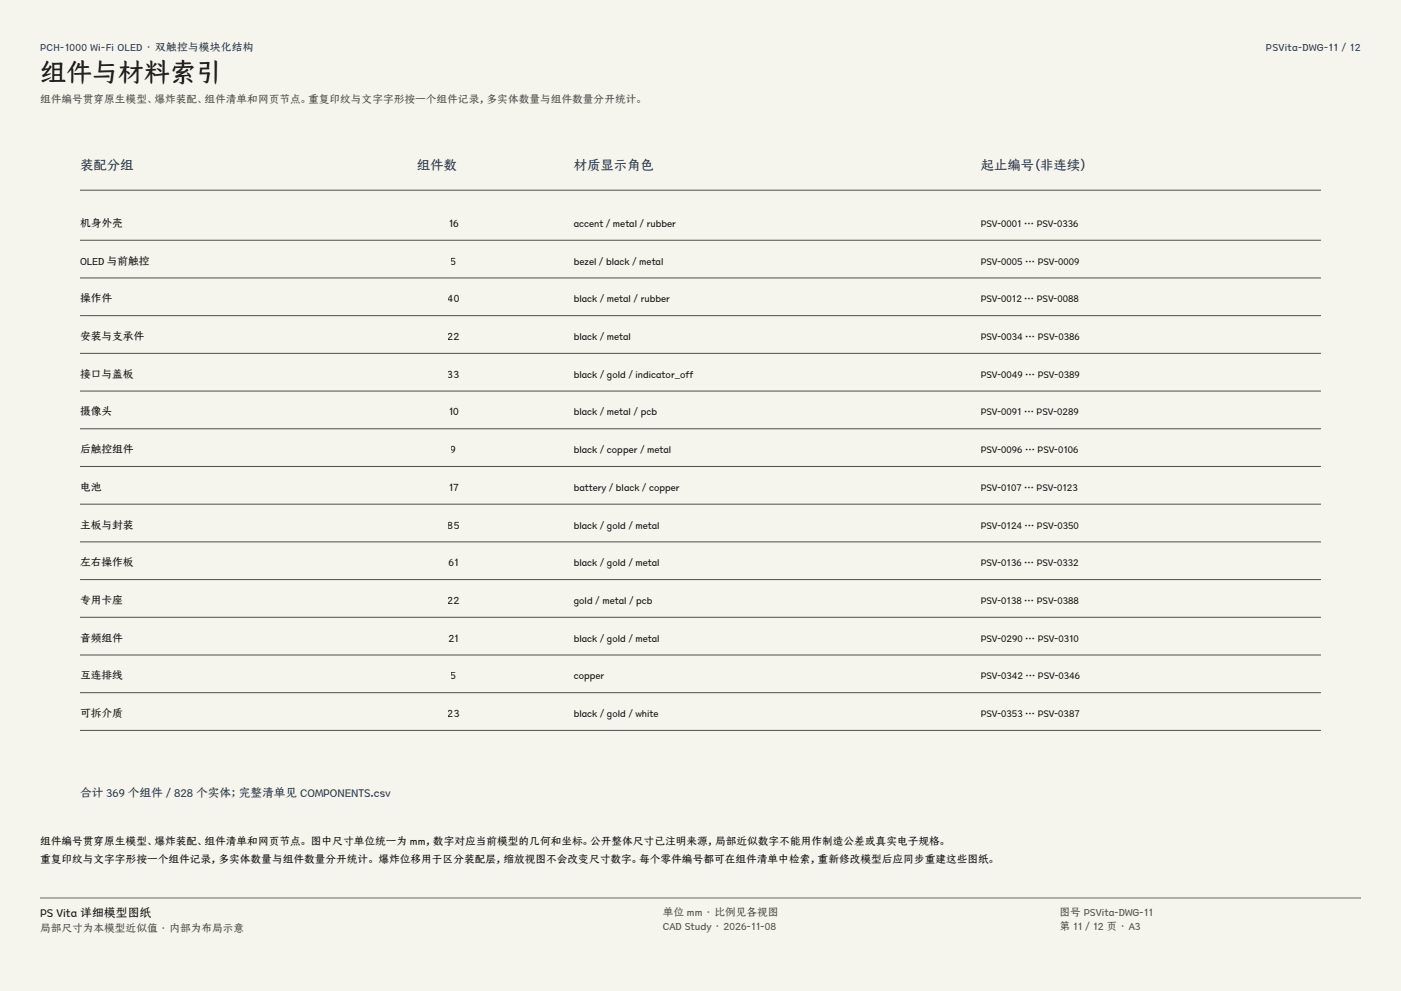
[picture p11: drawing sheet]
<svg xmlns="http://www.w3.org/2000/svg" width="420mm" height="297mm" viewBox="0 0 420 297" stroke-linecap="round" stroke-linejoin="round" font-family="sans-serif">
<defs><g id="words">
<text font-size="7.8" fill="#141413" x="12" y="24.7">组件与材料索引</text>
<g font-size="4" fill="#1b365d">
<text x="24" y="51">装配分组</text>
<text x="125" y="51">组件数</text>
<text x="172" y="51">材质显示角色</text>
<text x="294" y="51">起止编号（非连续）</text>
</g>
<text font-size="3.5" fill="#1b365d" x="24" y="239">合计 369 个组件 / 828 个实体；完整清单见 COMPONENTS.csv</text>
<text font-size="3.5" fill="#141413" x="12" y="274.9">PS Vita 详细模型图纸</text>
<g font-size="3.2" fill="#1b365d">
<text x="12" y="15.3">PCH-1000 Wi-Fi OLED · 双触控与模块化结构</text>
<text x="379.5" y="15.3">PSVita-DWG-11 / 12</text>
</g>
<g font-size="3.2" fill="#504e49">
<text x="12" y="30.9">组件编号贯穿原生模型、爆炸装配、组件清单和网页节点。重复印纹与文字字形按一个组件记录，多实体数量与组件数量分开统计。</text>
<text x="198.7" y="274.5">单位 mm · 比例见各视图</text>
<text x="317.6" y="274.5">图号 PSVita-DWG-11</text>
<text x="12" y="279.3">局部尺寸为本模型近似值 · 内部为布局示意</text>
<text x="198.7" y="278.8">CAD Study · 2026-11-08</text>
<text x="317.6" y="278.8">第 11 / 12 页 · A3</text>
</g>
<g font-size="3.2" fill="#141413">
<text x="24" y="68">机身外壳</text>
<text x="134.5" y="68">16</text>
<text x="24" y="79.3">OLED 与前触控</text>
<text x="135.1" y="79.3">5</text>
<text x="24" y="90.6">操作件</text>
<text x="134.3" y="90.6">40</text>
<text x="24" y="101.9">安装与支承件</text>
<text x="134.2" y="101.9">22</text>
<text x="24" y="113.2">接口与盖板</text>
<text x="134.3" y="113.2">33</text>
<text x="24" y="124.5">摄像头</text>
<text x="134.5" y="124.5">10</text>
<text x="24" y="135.8">后触控组件</text>
<text x="135.2" y="135.8">9</text>
<text x="24" y="147.1">电池</text>
<text x="134.5" y="147.1">17</text>
<text x="24" y="158.4">主板与封装</text>
<text x="134.3" y="158.4">85</text>
<text x="24" y="169.7">左右操作板</text>
<text x="134.5" y="169.7">61</text>
<text x="24" y="181">专用卡座</text>
<text x="134.2" y="181">22</text>
<text x="24" y="192.3">音频组件</text>
<text x="134.4" y="192.3">21</text>
<text x="24" y="203.6">互连排线</text>
<text x="135.1" y="203.6">5</text>
<text x="24" y="214.9">可拆介质</text>
<text x="134.3" y="214.9">23</text>
<text x="12" y="253.3">组件编号贯穿原生模型、爆炸装配、组件清单和网页节点。 图中尺寸单位统一为 mm，数字对应当前模型的几何和坐标。公开整体尺寸已注明来源，局部近似数字不能用作制造公差或真实电子规格。</text>
<text x="12" y="258.6">重复印纹与文字字形按一个组件记录，多实体数量与组件数量分开统计。 爆炸位移用于区分装配层，缩放视图不会改变尺寸数字。每个零件编号都可在组件清单中检索，重新修改模型后应同步重建这些图纸。</text>
</g>
<g font-size="3" fill="#141413">
<text x="172" y="68">accent / metal / rubber</text>
<text x="294" y="68">PSV-0001 … PSV-0336</text>
<text x="172" y="79.3">bezel / black / metal</text>
<text x="294" y="79.3">PSV-0005 … PSV-0009</text>
<text x="172" y="90.6">black / metal / rubber</text>
<text x="294" y="90.6">PSV-0012 … PSV-0088</text>
<text x="172" y="101.9">black / metal</text>
<text x="294" y="101.9">PSV-0034 … PSV-0386</text>
<text x="172" y="113.2">black / gold / indicator_off</text>
<text x="294" y="113.2">PSV-0049 … PSV-0389</text>
<text x="172" y="124.5">black / metal / pcb</text>
<text x="294" y="124.5">PSV-0091 … PSV-0289</text>
<text x="172" y="135.8">black / copper / metal</text>
<text x="294" y="135.8">PSV-0096 … PSV-0106</text>
<text x="172" y="147.1">battery / black / copper</text>
<text x="294" y="147.1">PSV-0107 … PSV-0123</text>
<text x="172" y="158.4">black / gold / metal</text>
<text x="294" y="158.4">PSV-0124 … PSV-0350</text>
<text x="172" y="169.7">black / gold / metal</text>
<text x="294" y="169.7">PSV-0136 … PSV-0332</text>
<text x="172" y="181">gold / metal / pcb</text>
<text x="294" y="181">PSV-0138 … PSV-0388</text>
<text x="172" y="192.3">black / gold / metal</text>
<text x="294" y="192.3">PSV-0290 … PSV-0310</text>
<text x="172" y="203.6">copper</text>
<text x="294" y="203.6">PSV-0342 … PSV-0346</text>
<text x="172" y="214.9">black / gold / white</text>
<text x="294" y="214.9">PSV-0353 … PSV-0387</text>
</g>
</g></defs>
<g fill="#f5f4ed">
<path d="M0 0h420v297h-420z"/>
<path d="M12 12h396v275h-396z"/>
</g>
<g fill="none" stroke="#504e49" stroke-width=".3">
<path d="M24 57h372M24 72h372M24 83.3h372M24 94.6h372M24 105.9h372M24 117.2h372M24 128.5h372M24 139.8h372M24 151.1h372M24 162.4h372M24 173.7h372M24 185h372"/>
<path d="M24 196.3h372M24 207.6h372M24 218.9h372"/>
</g>
<path d="M12 269.3h396zM12 269h396v.3h-396z" fill-rule="evenodd" fill="#504e49"/>
<use href="#words"/>
</svg>
